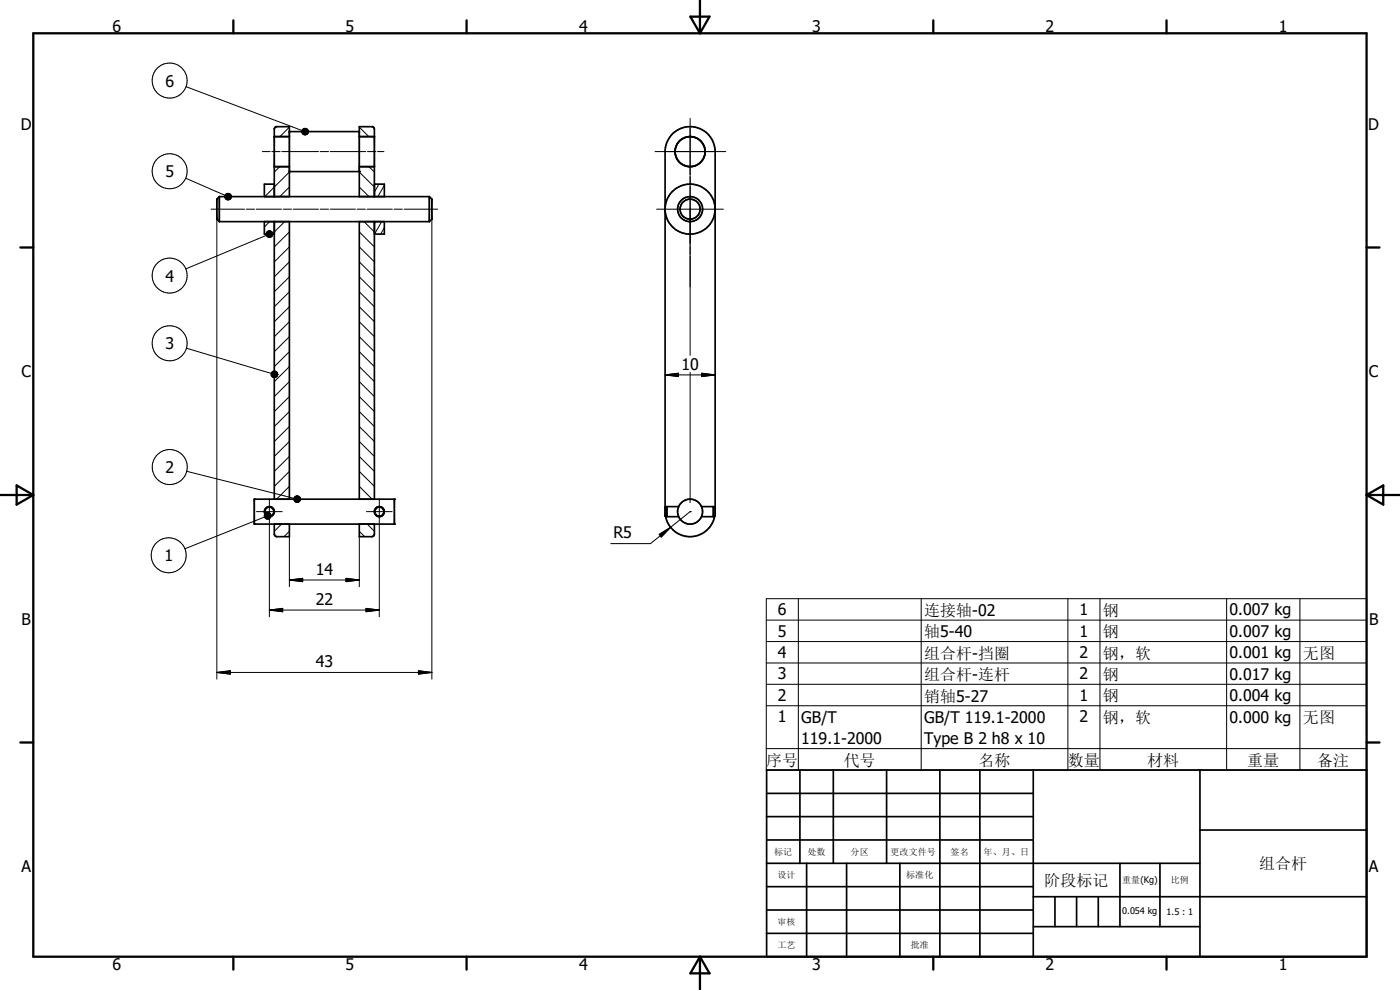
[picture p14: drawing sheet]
<svg xmlns="http://www.w3.org/2000/svg" width="297mm" height="210mm" viewBox="0 0 297 210" stroke-linecap="round" stroke-linejoin="round" font-family="sans-serif">
<defs><g id="words">
<g font-size="3.4">
<text x="23.8" y="6.8">6</text>
<text x="73.3" y="6.8">5</text>
<text x="122.9" y="6.8">4</text>
<text x="172.3" y="6.8">3</text>
<text x="221.8" y="6.8">2</text>
<text x="271.3" y="6.8">1</text>
<text x="35.1" y="18.4">6</text>
<text x="4.4" y="27.5">D</text>
<text x="290.3" y="27.5">D</text>
<text x="35.1" y="37.5">5</text>
<text x="35.1" y="59.7">4</text>
<text x="35.1" y="74.1">3</text>
<text x="4.5" y="80">C</text>
<text x="144.6" y="78.4">10</text>
<text x="290.4" y="80">C</text>
<text x="35.1" y="100.4">2</text>
<text x="34.9" y="119">1</text>
<text x="130.1" y="114.2">R5</text>
<text x="67" y="122">14</text>
<text x="67" y="128.4">22</text>
<text x="165" y="130.6">6</text>
<text x="196" y="130.7">连接轴-02</text>
<text x="229" y="130.5">1</text>
<text x="234" y="130.6">钢</text>
<text x="260.9" y="130.6">0.007 kg</text>
<text x="4.5" y="132.5">B</text>
<text x="165" y="135">5</text>
<text x="196" y="135.2">轴5-40</text>
<text x="229" y="135">1</text>
<text x="234" y="135.2">钢</text>
<text x="260.9" y="135.1">0.007 kg</text>
<text x="290.4" y="132.5">B</text>
<text x="67" y="141.5">43</text>
<text x="165" y="139.6">4</text>
<text x="196" y="139.7">组合杆-挡圈</text>
<text x="229" y="139.6">2</text>
<text x="234" y="139.7">钢，软</text>
<text x="260.9" y="139.7">0.001 kg</text>
<text x="276.4" y="139.7">无图</text>
<text x="165" y="144.1">3</text>
<text x="165" y="148.7">2</text>
<text x="196" y="144.3">组合杆-连杆</text>
<text x="196" y="148.8">销轴5-27</text>
<text x="229" y="144.1">2</text>
<text x="229" y="148.7">1</text>
<text x="234" y="144.3">钢</text>
<text x="234" y="148.8">钢</text>
<text x="260.9" y="144.2">0.017 kg</text>
<text x="260.9" y="148.7">0.004 kg</text>
<text x="165" y="153.2">1</text>
<text x="170" y="153.3">GB/T</text>
<text x="196" y="153.3">GB/T 119.1-2000</text>
<text x="229" y="153.2">2</text>
<text x="234" y="153.4">钢，软</text>
<text x="260.9" y="153.3">0.000 kg</text>
<text x="276.4" y="153.3">无图</text>
<text x="170" y="157.8">119.1-2000</text>
<text x="196" y="157.8">Type B 2 h8 x 10</text>
<text x="162.6" y="162.4">序号</text>
<text x="179" y="162.5">代号</text>
<text x="207.6" y="162.5">名称</text>
<text x="226.5" y="162.5">数量</text>
<text x="243.4" y="162.5">材料</text>
<text x="264.6" y="162.4">重量</text>
<text x="279.4" y="162.5">备注</text>
<text x="4.5" y="185">A</text>
<text x="267.1" y="184.4">组合杆</text>
<text x="290.4" y="185">A</text>
<text x="221.6" y="187.9">阶段标记</text>
<text x="23.8" y="205.7">6</text>
<text x="73.3" y="205.7">5</text>
<text x="122.9" y="205.7">4</text>
<text x="172.3" y="205.7">3</text>
<text x="221.8" y="205.7">2</text>
<text x="271.3" y="205.7">1</text>
</g>
<g font-size="1.9">
<text x="164.2" y="181.4">标记</text>
<text x="171.3" y="181.4">处数</text>
<text x="180.5" y="181.4">分区</text>
<text x="188.9" y="181.4">更改文件号</text>
<text x="201.7" y="181.4">签名</text>
<text x="208.7" y="181.4">年、月、日</text>
<text x="164.9" y="186.3">设计</text>
<text x="192.2" y="186.3">标准化</text>
<text x="238" y="187.2">重量(Kg)</text>
<text x="248.4" y="187.4">比例</text>
<text x="164.9" y="196.2">审核</text>
<text x="238.1" y="193.9">0.054 kg</text>
<text x="247.5" y="194.1">1.5 : 1</text>
<text x="164.9" y="201.2">工艺</text>
<text x="193.2" y="201.2">批准</text>
</g>
</g></defs>
<g fill="none" stroke="#000" stroke-width=".21">
<path d="M39.5 18.4l24.6 9.3M39.4 37.8l8.3 3.6M55.7 32.2h1.6M57.7 32.2h1.7M59.4 35.4l-1.2 1.1M59.8 32.2h7.8M61.4 39.7l-2 2M61.4 36.5l-5.2 5.2M61.4 27l-2 2M67.9 32.2h1.8M70.1 32.2h7.5M76.2 39.7l2.1 2"/>
<path d="M76.2 36.5l3.2 3.2M76.2 27l2 2M78 32.2h1.7M78.3 35.4l1.1 1.1M80.1 32.2h1.4M80.4 39.1l-1 1.6M81.5 39.3l-1.3 2.4M139 32.2h15M146.4 25.1v12M146.4 37.3v38.1M44.8 44.4h7.1M46 46.5v97.6"/>
<path d="M52.2 44.4h1.8M54.4 44.4h5.3M56.5 49.9l-17.1 7.1M57.2 47l-1.1 1.2M60.1 44.4h1.7M60.4 47l-2.7 2.7M61.4 58.7l-3.2 3.2M61.4 55.6l-3.2 3.1M61.4 52.4l-3.2 3.2M61.4 49.2l-3.2 3.2M62.2 44.4h5.4M67.9 44.4h1.8"/>
<path d="M70.1 44.4h5.3M75.8 44.4h1.7M76.2 58.7l3.2 3.2M76.2 55.6l3.2 3.1M76.2 52.4l3.2 3.2M76.2 49.2l3.2 3.2M77.2 47l2.2 2.2M77.9 44.4h5.3M79.7 47l-.3 .5M81 47l-1.5 2.7M81.5 41.6v.1M81.5 48.3l-.8 1.4"/>
<path d="M83.6 44.4h1.8M85.7 44.4h7.2M91.6 46.5v97.6M139.3 44.4h14.2M39.5 73.9l18 5.3M61.4 77.8l-3.2 3.2M61.4 74.6l-3.2 3.2M61.4 71.4l-3.2 3.2M61.4 68.3l-3.2 3.1M61.4 65.1l-3.2 3.2M61.4 61.9l-3.2 3.2M76.2 77.8l3.2 3.2"/>
<path d="M76.2 74.6l3.2 3.2M76.2 71.4l3.2 3.2M76.2 68.3l3.2 3.1M76.2 65.1l3.2 3.2M76.2 61.9l3.2 3.2M141.1 79.5h10.6M141.1 79.5l2.8-.3v.7zM146.4 79v27.6M148.9 79.2l2.8 .3-2.8 .4zM39.6 100l22.8 5.7M61.4 96.8l-3.2 3.2M61.4 93.7l-3.2 3.1"/>
<path d="M61.4 90.5l-3.2 3.2M61.4 87.3l-3.2 3.2M61.4 84.1l-3.2 3.2M61.4 81l-3.2 3.1M76.2 96.8l3.2 3.2M76.2 93.7l3.2 3.1M76.2 90.5l3.2 3.2M76.2 87.3l3.2 3.2M76.2 84.1l3.2 3.2M76.2 81l3.2 3.1M54.4 108.5h5.5M56.1 109.7l-16.9 6.7"/>
<path d="M57.1 105.8v25M59.7 111.2l-1.5 1.5M61.4 103.2l-2.7 2.7M61.4 100l-3.2 3.2M61.4 112.7l-1.1 1.1M61.4 113.8v10.7M76.2 103.2l2.7 2.7M76.2 100l3.2 3.2M76.2 112.7l1.2 1.1M76.2 113.8v10.7M77.8 108.5h5.4M77.9 111.2l1.5 1.5"/>
<path d="M80.5 105.8v25M139.9 113.4l2.4-1.5-2 2zM142.3 111.9l-4.3 3.4h-8.4M146.4 108.5h.1M146.4 108.5l-4.1 3.4M57.1 129.4h23.4M57.1 129.4l2.9-.3v.7zM61.4 123h14.8M61.4 123l2.8-.3v.7zM73.4 122.7l2.8 .3-2.8 .4zM77.6 129.1l2.9 .3-2.9 .4zM162.6 127h127.3v36.4h-127.3z"/>
<path d="M162.6 131.6h127.3M162.6 136.1h127.3M169.4 127v36.4M195.4 127v36.4M226.5 127v36.4M233.4 127v36.4M260.2 127v36.4M275.8 127v36.4M46 142.7h45.6M46 142.7l2.8-.4v.7zM88.8 142.3l2.8 .4-2.8 .3zM162.6 140.6h127.3"/>
<path d="M162.6 145.2h127.3M162.6 149.7h127.3M162.6 158.8h127.3"/>
<circle cx="36" cy="17.1" r="3.7"/>
<circle cx="36" cy="36.3" r="3.7"/>
<circle cx="36" cy="58.5" r="3.7"/>
<circle cx="36" cy="72.8" r="3.7"/>
<circle cx="36" cy="99.1" r="3.7"/>
<circle cx="35.8" cy="117.8" r="3.7"/>
</g>
<g fill="none" stroke="#000" stroke-width=".36">
<path d="M58.2 35.4h3.2M58.2 29h3.2M58.2 39.1h-2.1v2.6M61.4 36.4h14.8M61.4 27.9h14.8M76.2 35.4h3.2M76.2 29h3.2M79.4 39.1h2.1v2.6M144.1 34.3a3.2 3.2 0 0 0 3.7 .7M144.7 29.5a3.2 3.2 0 0 0-.8 4.6 3.2 3.2 0 0 0 4.6 .4 3.2 3.2 0 0 0 .1-4.6M145.2 29.2l-.4 .2M146.8 29l-1.5 .2"/>
<path d="M147 29a3.1 3.1 0 0 1 2.5 2.6M148.4 29.7a3.2 3.2 0 0 0-4.2 .2 3.2 3.2 0 0 0-.2 4.3M149.6 31.8a3.1 3.1 0 0 1-1.6 3.1M46.5 41.7h44.6M46.5 47h44.6M46.5 41.7v5.3M46.5 41.7l-.5 .5v4.3l.5 .5M56.1 47v2.7h2.1M58.2 41.7v-14.3l.4-.5h2.8v14.8M58.2 47v58.9M61.4 47v58.9M76.2 41.7v-14.8h2.8l.4 .4v14.4"/>
<path d="M76.2 47v58.9M79.4 47v58.9M81.5 47v2.7h-2.1M91.1 41.7v5.3M91.1 41.7l.5 .5v4.3l-.5 .5M141.1 44.2a5.3 5.3 0 0 1 7.7-4.6 5.3 5.3 0 0 1 .7 9 5.3 5.3 0 0 1-8.3-3.4l-.1-.5M54 105.9h29.7v5.3h-29.7zM58.2 111.2v2.1l.2 .4 .3 .1h2.7v-2.6M76.2 111.2v2.6h2.7l.4-.1 .1-.4v-2.1M141.2 109.5a5.3 5.3 0 0 0 5.2 4.4 5.3 5.3 0 0 0 5.2-4.4M141.5 109.6l-.4-.1v-77.3a5.3 5.3 0 0 1 5.3-5.3 5.3 5.3 0 0 1 5.3 5.3v77.3l-.4 .1M141.5 107.5v2.1"/>
<path d="M141.5 107.5l-.4 .1M141.5 107.5h2.5M141.5 109.6h2.5M148.8 107.5h2.5M148.8 109.6h2.5M151.3 107.5v2.1M151.3 107.5l.4 .1M162.6 163.4h127.3v39.6h-127.3zM162.6 168.3h56.6M162.6 173.2h56.6M162.6 178.2h56.6M169.7 163.4v19.7"/>
<path d="M176.8 163.4v19.7M188.1 163.4v19.7M199.4 163.4v39.6M207.9 163.4v39.6M219.2 163.4v39.6M254.6 176.1h35.3M254.6 163.4v39.6M162.6 198h56.6M162.6 193h56.6M162.6 188.1h56.6M162.6 183.1h92M171.1 183.1v19.9"/>
<path d="M179.6 183.1v19.9M190.9 183.1v19.9M219.2 196.6h35.4M219.2 190.2h70.7M223.8 190.2v6.4M228.4 190.2v6.4M233 190.2v6.4M237.6 183.1v13.5M246.1 183.1v13.5"/>
<circle cx="146.4" cy="44.4" r="2.65"/>
<circle cx="146.4" cy="44.4" r="2.12"/>
<circle cx="57.1" cy="108.5" r="1.07"/>
<circle cx="57.2" cy="108.5" r=".96"/>
<circle cx="80.5" cy="108.5" r=".96"/>
<circle cx="80.5" cy="108.5" r="1.07"/>
<circle cx="146.4" cy="108.5" r="2.65"/>
</g>
<g fill="#000">
<circle cx="61.4" cy="36.4" r=".18"/>
<circle cx="76.2" cy="36.4" r=".18"/>
<circle cx="54" cy="105.9" r=".18"/>
<circle cx="54" cy="111.2" r=".18"/>
<circle cx="83.7" cy="111.2" r=".18"/>
<circle cx="83.7" cy="105.9" r=".18"/>
</g>
<g fill="none" stroke="#000" stroke-width=".48">
<path d="M7.1 7.1h282.8v195.9h-282.8zM49.5 4.3v2.8M99 4.3v2.8M146.5 3.5h4l-2 3.6zM148.5 0v7.1M198 4.3v2.8M247.5 4.3v2.8M4.3 52.5h2.8M289.9 52.5h2.8M0 105h7.1M3.5 103l3.6 2-3.6 2zM289.9 105h7.1"/>
<path d="M289.9 105l3.6-2v4zM4.3 157.5h2.8M289.9 157.5h2.8M49.5 203v2.7M99 203v2.7M148.5 203v7M148.5 203l2 3.5h-4zM198 203v2.7M247.5 203v2.7"/>
</g>
<g fill="#000" stroke="#000" stroke-width=".21">
<path d="M65.3 27.6l.1 .3zM65.2 27.5l.2 .4zM65.1 27.3l.3 .6zM64.9 27.3l.5 .6zM64.8 27.2l.6 .7zM64.6 27.2h.2l.6 .7zM64.5 27.3l.1-.1 .8 .7zM64.3 27.3h.2l.9 .6zM64.3 27.3l1.1 .6-1.2-.4zM64.2 27.5l1.2 .4-1.3-.3zM64.1 27.6l1.3 .3-1.4-.1zM64 27.8l1.4 .1h-1.4z"/>
<path d="M64 27.9h1.4l-1.4 .2zM64 28.1l1.4-.2-1.3 .3zM64.1 28.2l1.3-.3-1.2 .5zM64.2 28.4l1.2-.5-1.1 .6zM64.3 28.5l1.1-.6-.9 .7zM64.5 28.6l.9-.7-.8 .7zM64.6 28.6l.8-.7-.6 .7zM65.4 27.9l-.6 .7zM65.4 27.9l-.5 .7zM65.4 27.9l-.3 .6zM65.4 27.9l-.2 .5zM65.4 27.9l-.1 .3z"/>
<path d="M65.4 27.9v.2zM49 41.4l.1 .3zM48.9 41.3l.2 .4zM48.8 41.1l.3 .6zM48.6 41l.5 .7zM48.5 41l.6 .7zM48.3 41h.2l.6 .7zM48.1 41h.2l.8 .7zM48 41.1l.1-.1 1 .7zM47.9 41.3l.1-.2 1.1 .6zM47.9 41.3l1.2 .4-1.3-.3zM47.8 41.4l1.3 .3-1.4-.1z"/>
<path d="M47.7 41.6l1.4 .1h-1.4zM47.7 41.7h1.4l-1.4 .2zM47.7 41.9l1.4-.2-1.3 .3zM47.8 42l1.3-.3-1.2 .5zM47.9 42.2l1.2-.5-1.1 .6zM48 42.3l1.1-.6-1 .7zM48.1 42.4l1-.7-.8 .7zM48.3 42.4l.8-.7-.6 .7zM49.1 41.7l-.6 .7zM49.1 41.7l-.5 .7zM49.1 41.7l-.3 .6zM49.1 41.7l-.2 .5z"/>
<path d="M49.1 41.7l-.1 .3zM49.1 41.7l-.1 .2zM57.8 49.3l.1 .4zM57.7 49.2l.2 .5zM57.6 49.1l.3 .6zM57.4 49l.5 .7zM57.2 49h.2l.5 .7zM57 49h.2l.7 .7zM56.9 49h.1l.9 .7zM56.7 49.1l.2-.1 1 .7zM56.7 49.1l1.2 .6-1.3-.5zM56.6 49.2l1.3 .5-1.4-.4z"/>
<path d="M56.5 49.3l1.4 .4-1.4-.2zM56.5 49.5l1.4 .2h-1.5zM56.4 49.7h1.5l-1.4 .1zM56.5 49.8l1.4-.1-1.4 .3zM56.5 50l1.4-.3-1.3 .4zM56.6 50.1l1.3-.4-1.2 .5zM56.7 50.2l1.2-.5-1 .6zM56.9 50.3l1-.6-.9 .7zM57 50.4l.9-.7-.7 .7zM57.9 49.7l-.7 .7zM57.9 49.7l-.5 .6zM57.9 49.7l-.3 .5z"/>
<path d="M57.9 49.7l-.2 .4zM57.9 49.7l-.1 .3zM57.9 49.7l-.1 .1zM58.8 79.1l.1 .3zM58.7 78.9l.2 .5zM58.6 78.8l.3 .6zM58.4 78.7l.5 .7zM58.3 78.7l.6 .7zM58.1 78.7h.2l.6 .7zM58 78.7h.1l.8 .7zM57.8 78.8l.2-.1 .9 .7zM57.8 78.8l1.1 .6-1.2-.5z"/>
<path d="M57.7 78.9l1.2 .5-1.3-.3zM57.6 79.1l1.3 .3-1.4-.1zM57.5 79.3l1.4 .1h-1.4zM57.5 79.4h1.4l-1.4 .2zM57.5 79.6l1.4-.2-1.3 .3zM57.6 79.7l1.3-.3-1.2 .5zM57.7 79.9l1.2-.5-1.1 .6zM57.8 80l1.1-.6-.9 .7zM58 80.1l.9-.7-.8 .7zM58.1 80.1l.8-.7-.6 .7zM58.9 79.4l-.6 .7zM58.9 79.4l-.5 .7z"/>
<path d="M58.9 79.4l-.3 .6zM58.9 79.4l-.2 .5zM58.9 79.4l-.1 .3zM58.9 79.4v.2zM141.1 79.5l2.8-.3v.7zM148.9 79.2l2.8 .3-2.8 .4zM57.4 109.1l.1 .3zM57.3 108.9l.2 .5zM57.2 108.8l.3 .6zM57 108.8l.5 .6zM56.9 108.7l.6 .7zM56.7 108.7h.2l.6 .7z"/>
<path d="M56.5 108.8l.2-.1 .8 .7zM56.4 108.8h.1l1 .6zM56.2 108.9l.2-.1 1.1 .6zM56.2 108.9l1.3 .5-1.3-.3zM56.2 109.1l1.3 .3-1.4-.2zM56.1 109.2l1.4 .2h-1.4zM56.1 109.4h1.4l-1.4 .2zM56.1 109.6l1.4-.2-1.3 .4zM56.2 109.8l1.3-.4-1.3 .5zM56.2 109.9l1.3-.5-1.1 .6zM56.4 110l1.1-.6-1 .7zM56.5 110.1l1-.7-.8 .7z"/>
<path d="M56.7 110.1l.8-.7-.6 .7zM57.5 109.4l-.6 .7zM57.5 109.4l-.5 .7zM57.5 109.4l-.3 .6zM57.5 109.4l-.2 .5zM57.5 109.4l-.1 .4zM57.5 109.4v.2zM63.7 105.6v.3zM63.6 105.4l.1 .5zM63.4 105.3l.3 .6zM63.3 105.2l.4 .7zM63.1 105.2l.6 .7z"/>
<path d="M62.9 105.2h.2l.6 .7zM62.8 105.2h.1l.8 .7zM62.6 105.3l.2-.1 .9 .7zM62.5 105.4l.1-.1 1.1 .6zM62.5 105.4l1.2 .5-1.3-.3zM62.4 105.6l1.3 .3-1.3-.2zM62.4 105.7l1.3 .2h-1.4zM62.3 105.9h1.4l-1.3 .2zM62.4 106.1l1.3-.2-1.3 .3zM62.4 106.2l1.3-.3-1.2 .5zM62.5 106.4l1.2-.5-1.1 .6zM62.6 106.5l1.1-.6-.9 .7z"/>
<path d="M62.8 106.6l.9-.7-.8 .7zM62.9 106.6l.8-.7-.6 .7zM63.7 105.9l-.6 .7zM63.7 105.9l-.4 .7zM63.7 105.9l-.3 .6zM63.7 105.9l-.1 .5zM63.7 105.9v.3zM63.7 105.9v.2zM139.9 113.4l2.4-1.5-2 2zM57.1 129.4l2.9-.3v.7zM61.4 123l2.8-.3v.7zM73.4 122.7l2.8 .3-2.8 .4z"/>
<path d="M77.6 129.1l2.9 .3-2.9 .4zM46 142.7l2.8-.4v.7zM88.8 142.3l2.8 .4-2.8 .3z"/>
</g>
<use href="#words"/>
</svg>
